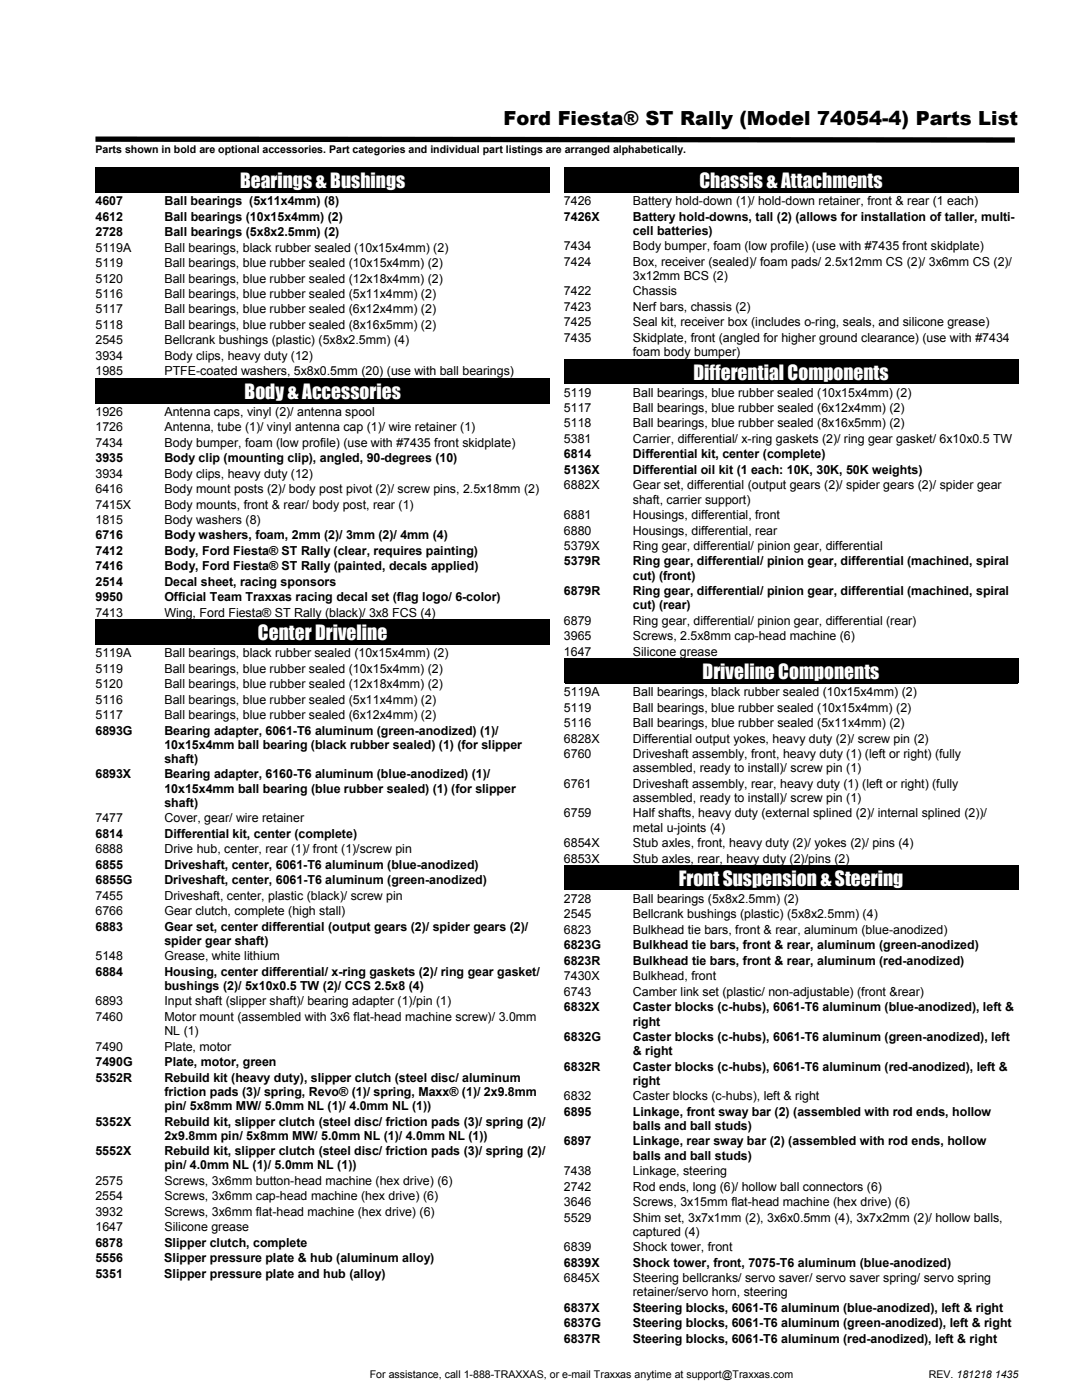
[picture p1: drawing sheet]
<svg xmlns="http://www.w3.org/2000/svg" width="216mm" height="279mm" viewBox="0 0 216 279" stroke-linecap="round" stroke-linejoin="round" font-family="sans-serif">
<defs><g id="words">
<text font-size="3.9" x="100.5" y="24.9">Ford Fiesta® ST Rally (Model 74054-4) Parts List</text>
<g font-size="3.9" fill="#fff">
<text x="47.9" y="37.6">Bearings &amp; Bushings</text>
<text x="139.6" y="37.6">Chassis &amp; Attachments</text>
<text x="138.4" y="75.8">Differential Components</text>
<text x="48.8" y="79.6">Body &amp; Accessories</text>
<text x="51.5" y="127.8">Center Driveline</text>
<text x="140.2" y="135.6">Driveline Components</text>
<text x="135.4" y="176.8">Front Suspension &amp; Steering</text>
</g>
<g font-size="2.5">
<text x="19" y="40.9">4607</text>
<text x="32.8" y="40.9">Ball bearings (5x11x4mm) (8)</text>
<text x="112.5" y="40.9">7426</text>
<text x="126.3" y="40.9">Battery hold-down (1)/ hold-down retainer, front &amp; rear (1 each)</text>
<text x="19" y="44">4612</text>
<text x="19" y="47.1">2728</text>
<text x="32.8" y="47.1">Ball bearings (5x8x2.5mm) (2)</text>
<text x="32.8" y="44">Ball bearings (10x15x4mm) (2)</text>
<text x="112.5" y="44">7426X</text>
<text x="126.3" y="46.9">cell batteries)</text>
<text x="126.3" y="44">Battery hold-downs, tall (2) (allows for installation of taller, multi-</text>
<text x="19" y="50.2">5119A</text>
<text x="19" y="53.3">5119</text>
<text x="32.8" y="50.2">Ball bearings, black rubber sealed (10x15x4mm) (2)</text>
<text x="32.8" y="53.3">Ball bearings, blue rubber sealed (10x15x4mm) (2)</text>
<text x="112.5" y="50">7434</text>
<text x="112.5" y="53">7424</text>
<text x="126.3" y="53">Box, receiver (sealed)/ foam pads/ 2.5x12mm CS (2)/ 3x6mm CS (2)/</text>
<text x="126.3" y="50">Body bumper, foam (low profile) (use with #7435 front skidplate)</text>
<text x="19" y="56.4">5120</text>
<text x="19" y="59.5">5116</text>
<text x="32.8" y="56.4">Ball bearings, blue rubber sealed (12x18x4mm) (2)</text>
<text x="32.8" y="59.5">Ball bearings, blue rubber sealed (5x11x4mm) (2)</text>
<text x="112.5" y="59">7422</text>
<text x="126.3" y="55.9">3x12mm BCS (2)</text>
<text x="126.3" y="59">Chassis</text>
<text x="19" y="62.5">5117</text>
<text x="19" y="65.6">5118</text>
<text x="32.8" y="62.5">Ball bearings, blue rubber sealed (6x12x4mm) (2)</text>
<text x="32.8" y="65.6">Ball bearings, blue rubber sealed (8x16x5mm) (2)</text>
<text x="112.5" y="62.1">7423</text>
<text x="112.5" y="65.2">7425</text>
<text x="126.3" y="65.2">Seal kit, receiver box (includes o-ring, seals, and silicone grease)</text>
<text x="126.3" y="62.1">Nerf bars, chassis (2)</text>
<text x="19" y="68.7">2545</text>
<text x="19" y="71.8">3934</text>
<text x="32.8" y="68.7">Bellcrank bushings (plastic) (5x8x2.5mm) (4)</text>
<text x="32.8" y="71.8">Body clips, heavy duty (12)</text>
<text x="112.5" y="68.2">7435</text>
<text x="126.3" y="71.1">foam body bumper)</text>
<text x="126.3" y="68.2">Skidplate, front (angled for higher ground clearance) (use with #7434</text>
<text x="19" y="74.9">1985</text>
<text x="32.8" y="74.9">PTFE-coated washers, 5x8x0.5mm (20) (use with ball bearings)</text>
<text x="19" y="83">1926</text>
<text x="32.8" y="83">Antenna caps, vinyl (2)/ antenna spool</text>
<text x="112.5" y="79.1">5119</text>
<text x="112.5" y="82.2">5117</text>
<text x="126.3" y="79.1">Ball bearings, blue rubber sealed (10x15x4mm) (2)</text>
<text x="126.3" y="82.2">Ball bearings, blue rubber sealed (6x12x4mm) (2)</text>
<text x="19" y="86">1726</text>
<text x="19" y="89.1">7434</text>
<text x="32.8" y="86">Antenna, tube (1)/ vinyl antenna cap (1)/ wire retainer (1)</text>
<text x="32.8" y="89.1">Body bumper, foam (low profile) (use with #7435 front skidplate)</text>
<text x="112.5" y="85.3">5118</text>
<text x="112.5" y="88.4">5381</text>
<text x="126.3" y="88.4">Carrier, differential/ x-ring gaskets (2)/ ring gear gasket/ 6x10x0.5 TW</text>
<text x="126.3" y="85.3">Ball bearings, blue rubber sealed (8x16x5mm) (2)</text>
<text x="19" y="92.2">3935</text>
<text x="19" y="95.3">3934</text>
<text x="32.8" y="92.2">Body clip (mounting clip), angled, 90-degrees (10)</text>
<text x="32.8" y="95.3">Body clips, heavy duty (12)</text>
<text x="112.5" y="91.5">6814</text>
<text x="112.5" y="94.6">5136X</text>
<text x="126.3" y="94.6">Differential oil kit (1 each: 10K, 30K, 50K weights)</text>
<text x="126.3" y="91.5">Differential kit, center (complete)</text>
<text x="19" y="98.4">6416</text>
<text x="19" y="101.5">7415X</text>
<text x="32.8" y="98.4">Body mount posts (2)/ body post pivot (2)/ screw pins, 2.5x18mm (2)</text>
<text x="32.8" y="101.5">Body mounts, front &amp; rear/ body post, rear (1)</text>
<text x="112.5" y="97.7">6882X</text>
<text x="126.3" y="100.5">shaft, carrier support)</text>
<text x="126.3" y="97.7">Gear set, differential (output gears (2)/ spider gears (2)/ spider gear</text>
<text x="19" y="104.6">1815</text>
<text x="19" y="107.7">6716</text>
<text x="32.8" y="107.7">Body washers, foam, 2mm (2)/ 3mm (2)/ 4mm (4)</text>
<text x="32.8" y="104.6">Body washers (8)</text>
<text x="112.5" y="103.6">6881</text>
<text x="112.5" y="106.7">6880</text>
<text x="126.3" y="103.6">Housings, differential, front</text>
<text x="126.3" y="106.7">Housings, differential, rear</text>
<text x="19" y="110.7">7412</text>
<text x="19" y="113.8">7416</text>
<text x="32.8" y="110.7">Body, Ford Fiesta® ST Rally (clear, requires painting)</text>
<text x="32.8" y="113.8">Body, Ford Fiesta® ST Rally (painted, decals applied)</text>
<text x="112.5" y="109.7">5379X</text>
<text x="112.5" y="112.8">5379R</text>
<text x="126.3" y="112.8">Ring gear, differential/ pinion gear, differential (machined, spiral</text>
<text x="126.3" y="109.7">Ring gear, differential/ pinion gear, differential</text>
<text x="19" y="116.9">2514</text>
<text x="19" y="120">9950</text>
<text x="32.8" y="120">Official Team Traxxas racing decal set (flag logo/ 6-color)</text>
<text x="32.8" y="116.9">Decal sheet, racing sponsors</text>
<text x="112.5" y="118.8">6879R</text>
<text x="126.3" y="118.8">Ring gear, differential/ pinion gear, differential (machined, spiral</text>
<text x="126.3" y="115.7">cut) (front)</text>
<text x="19" y="123.1">7413</text>
<text x="32.8" y="123.1">Wing, Ford Fiesta® ST Rally (black)/ 3x8 FCS (4)</text>
<text x="112.5" y="124.7">6879</text>
<text x="126.3" y="121.6">cut) (rear)</text>
<text x="126.3" y="124.7">Ring gear, differential/ pinion gear, differential (rear)</text>
<text x="19" y="131.1">5119A</text>
<text x="32.8" y="131.1">Ball bearings, black rubber sealed (10x15x4mm) (2)</text>
<text x="112.5" y="127.8">3965</text>
<text x="112.5" y="130.9">1647</text>
<text x="126.3" y="127.8">Screws, 2.5x8mm cap-head machine (6)</text>
<text x="126.3" y="130.9">Silicone grease</text>
<text x="19" y="134.2">5119</text>
<text x="19" y="137.3">5120</text>
<text x="32.8" y="134.2">Ball bearings, blue rubber sealed (10x15x4mm) (2)</text>
<text x="32.8" y="137.3">Ball bearings, blue rubber sealed (12x18x4mm) (2)</text>
<text x="19" y="140.4">5116</text>
<text x="19" y="143.5">5117</text>
<text x="32.8" y="140.4">Ball bearings, blue rubber sealed (5x11x4mm) (2)</text>
<text x="32.8" y="143.5">Ball bearings, blue rubber sealed (6x12x4mm) (2)</text>
<text x="112.5" y="138.9">5119A</text>
<text x="112.5" y="142">5119</text>
<text x="126.3" y="142">Ball bearings, blue rubber sealed (10x15x4mm) (2)</text>
<text x="126.3" y="138.9">Ball bearings, black rubber sealed (10x15x4mm) (2)</text>
<text x="19" y="146.6">6893G</text>
<text x="32.8" y="146.6">Bearing adapter, 6061-T6 aluminum (green-anodized) (1)/</text>
<text x="32.8" y="149.4">10x15x4mm ball bearing (black rubber sealed) (1) (for slipper</text>
<text x="112.5" y="145.1">5116</text>
<text x="112.5" y="148.2">6828X</text>
<text x="126.3" y="145.1">Ball bearings, blue rubber sealed (5x11x4mm) (2)</text>
<text x="126.3" y="148.2">Differential output yokes, heavy duty (2)/ screw pin (2)</text>
<text x="19" y="155.4">6893X</text>
<text x="32.8" y="155.4">Bearing adapter, 6160-T6 aluminum (blue-anodized) (1)/</text>
<text x="32.8" y="152.3">shaft)</text>
<text x="112.5" y="151.3">6760</text>
<text x="126.3" y="154.1">assembled, ready to install)/ screw pin (1)</text>
<text x="126.3" y="151.3">Driveshaft assembly, front, heavy duty (1) (left or right) (fully</text>
<text x="32.8" y="158.2">10x15x4mm ball bearing (blue rubber sealed) (1) (for slipper</text>
<text x="32.8" y="161">shaft)</text>
<text x="112.5" y="157.2">6761</text>
<text x="126.3" y="160">assembled, ready to install)/ screw pin (1)</text>
<text x="126.3" y="157.2">Driveshaft assembly, rear, heavy duty (1) (left or right) (fully</text>
<text x="19" y="164.1">7477</text>
<text x="19" y="167.2">6814</text>
<text x="32.8" y="164.1">Cover, gear/ wire retainer</text>
<text x="32.8" y="167.2">Differential kit, center (complete)</text>
<text x="112.5" y="163.1">6759</text>
<text x="126.3" y="163.1">Half shafts, heavy duty (external splined (2)/ internal splined (2))/</text>
<text x="126.3" y="166">metal u-joints (4)</text>
<text x="19" y="170.3">6888</text>
<text x="19" y="173.4">6855</text>
<text x="32.8" y="173.4">Driveshaft, center, 6061-T6 aluminum (blue-anodized)</text>
<text x="32.8" y="170.3">Drive hub, center, rear (1)/ front (1)/screw pin</text>
<text x="112.5" y="169.1">6854X</text>
<text x="112.5" y="172.1">6853X</text>
<text x="126.3" y="172.1">Stub axles, rear, heavy duty (2)/pins (2)</text>
<text x="126.3" y="169.1">Stub axles, front, heavy duty (2)/ yokes (2)/ pins (4)</text>
<text x="19" y="176.5">6855G</text>
<text x="19" y="179.6">7455</text>
<text x="32.8" y="176.5">Driveshaft, center, 6061-T6 aluminum (green-anodized)</text>
<text x="32.8" y="179.6">Driveshaft, center, plastic (black)/ screw pin</text>
<text x="19" y="182.6">6766</text>
<text x="19" y="185.7">6883</text>
<text x="32.8" y="185.7">Gear set, center differential (output gears (2)/ spider gears (2)/</text>
<text x="32.8" y="182.6">Gear clutch, complete (high stall)</text>
<text x="112.5" y="180.2">2728</text>
<text x="112.5" y="183.3">2545</text>
<text x="126.3" y="183.3">Bellcrank bushings (plastic) (5x8x2.5mm) (4)</text>
<text x="126.3" y="180.2">Ball bearings (5x8x2.5mm) (2)</text>
<text x="19" y="191.6">5148</text>
<text x="32.8" y="188.6">spider gear shaft)</text>
<text x="32.8" y="191.6">Grease, white lithium</text>
<text x="112.5" y="186.4">6823</text>
<text x="112.5" y="189.5">6823G</text>
<text x="126.3" y="189.5">Bulkhead tie bars, front &amp; rear, aluminum (green-anodized)</text>
<text x="126.3" y="186.4">Bulkhead tie bars, front &amp; rear, aluminum (blue-anodized)</text>
<text x="19" y="194.7">6884</text>
<text x="32.8" y="194.7">Housing, center differential/ x-ring gaskets (2)/ ring gear gasket/</text>
<text x="32.8" y="197.6">bushings (2)/ 5x10x0.5 TW (2)/ CCS 2.5x8 (4)</text>
<text x="112.5" y="192.6">6823R</text>
<text x="112.5" y="195.6">7430X</text>
<text x="126.3" y="192.6">Bulkhead tie bars, front &amp; rear, aluminum (red-anodized)</text>
<text x="126.3" y="195.6">Bulkhead, front</text>
<text x="19" y="200.7">6893</text>
<text x="19" y="203.7">7460</text>
<text x="32.8" y="203.7">Motor mount (assembled with 3x6 flat-head machine screw)/ 3.0mm</text>
<text x="32.8" y="200.7">Input shaft (slipper shaft)/ bearing adapter (1)/pin (1)</text>
<text x="112.5" y="198.7">6743</text>
<text x="112.5" y="201.8">6832X</text>
<text x="126.3" y="201.8">Caster blocks (c-hubs), 6061-T6 aluminum (blue-anodized), left &amp;</text>
<text x="126.3" y="198.7">Camber link set (plastic/ non-adjustable) (front &amp;rear)</text>
<text x="19" y="209.7">7490</text>
<text x="32.8" y="206.6">NL (1)</text>
<text x="32.8" y="209.7">Plate, motor</text>
<text x="112.5" y="207.8">6832G</text>
<text x="126.3" y="207.8">Caster blocks (c-hubs), 6061-T6 aluminum (green-anodized), left</text>
<text x="126.3" y="204.7">right</text>
<text x="19" y="212.8">7490G</text>
<text x="19" y="215.9">5352R</text>
<text x="32.8" y="212.8">Plate, motor, green</text>
<text x="32.8" y="215.9">Rebuild kit (heavy duty), slipper clutch (steel disc/ aluminum</text>
<text x="112.5" y="213.7">6832R</text>
<text x="126.3" y="213.7">Caster blocks (c-hubs), 6061-T6 aluminum (red-anodized), left &amp;</text>
<text x="126.3" y="210.6">&amp; right</text>
<text x="32.8" y="218.7">friction pads (3)/ spring, Revo® (1)/ spring, Maxx® (1)/ 2x9.8mm</text>
<text x="32.8" y="221.5">pin/ 5x8mm MW/ 5.0mm NL (1)/ 4.0mm NL (1))</text>
<text x="112.5" y="219.6">6832</text>
<text x="126.3" y="216.5">right</text>
<text x="126.3" y="219.6">Caster blocks (c-hubs), left &amp; right</text>
<text x="19" y="224.6">5352X</text>
<text x="32.8" y="227.5">2x9.8mm pin/ 5x8mm MW/ 5.0mm NL (1)/ 4.0mm NL (1))</text>
<text x="32.8" y="224.6">Rebuild kit, slipper clutch (steel disc/ friction pads (3)/ spring (2)/</text>
<text x="112.5" y="222.7">6895</text>
<text x="126.3" y="222.7">Linkage, front sway bar (2) (assembled with rod ends, hollow</text>
<text x="126.3" y="225.5">balls and ball studs)</text>
<text x="19" y="230.5">5552X</text>
<text x="32.8" y="233.4">pin/ 4.0mm NL (1)/ 5.0mm NL (1))</text>
<text x="32.8" y="230.5">Rebuild kit, slipper clutch (steel disc/ friction pads (3)/ spring (2)/</text>
<text x="112.5" y="228.6">6897</text>
<text x="126.3" y="228.6">Linkage, rear sway bar (2) (assembled with rod ends, hollow</text>
<text x="126.3" y="231.5">balls and ball studs)</text>
<text x="19" y="236.5">2575</text>
<text x="19" y="239.6">2554</text>
<text x="32.8" y="239.6">Screws, 3x6mm cap-head machine (hex drive) (6)</text>
<text x="32.8" y="236.5">Screws, 3x6mm button-head machine (hex drive) (6)</text>
<text x="112.5" y="234.5">7438</text>
<text x="112.5" y="237.6">2742</text>
<text x="126.3" y="234.5">Linkage, steering</text>
<text x="126.3" y="237.6">Rod ends, long (6)/ hollow ball connectors (6)</text>
<text x="19" y="242.6">3932</text>
<text x="19" y="245.7">1647</text>
<text x="32.8" y="242.6">Screws, 3x6mm flat-head machine (hex drive) (6)</text>
<text x="32.8" y="245.7">Silicone grease</text>
<text x="112.5" y="240.7">3646</text>
<text x="112.5" y="243.8">5529</text>
<text x="126.3" y="243.8">Shim set, 3x7x1mm (2), 3x6x0.5mm (4), 3x7x2mm (2)/ hollow balls,</text>
<text x="126.3" y="240.7">Screws, 3x15mm flat-head machine (hex drive) (6)</text>
<text x="19" y="248.8">6878</text>
<text x="19" y="251.9">5556</text>
<text x="32.8" y="251.9">Slipper pressure plate &amp; hub (aluminum alloy)</text>
<text x="32.8" y="248.8">Slipper clutch, complete</text>
<text x="112.5" y="249.7">6839</text>
<text x="126.3" y="246.6">captured (4)</text>
<text x="126.3" y="249.7">Shock tower, front</text>
<text x="19" y="255">5351</text>
<text x="32.8" y="255">Slipper pressure plate and hub (alloy)</text>
<text x="112.5" y="252.8">6839X</text>
<text x="112.5" y="255.9">6845X</text>
<text x="126.3" y="252.8">Shock tower, front, 7075-T6 aluminum (blue-anodized)</text>
<text x="126.3" y="255.9">Steering bellcranks/ servo saver/ servo saver spring/ servo spring</text>
<text x="112.5" y="261.8">6837X</text>
<text x="126.3" y="261.8">Steering blocks, 6061-T6 aluminum (blue-anodized), left &amp; right</text>
<text x="126.3" y="258.7">retainer/servo horn, steering</text>
<text x="112.5" y="264.9">6837G</text>
<text x="112.5" y="268">6837R</text>
<text x="126.3" y="264.9">Steering blocks, 6061-T6 aluminum (green-anodized), left &amp; right</text>
<text x="126.3" y="268">Steering blocks, 6061-T6 aluminum (red-anodized), left &amp; right</text>
</g>
<g font-size="2.1">
<text x="19" y="30.5">Parts shown in bold are optional accessories. Part categories and individual part listings are arranged alphabetically.</text>
<text x="73.8" y="275.1">For assistance, call 1-888-TRAXXAS, or e-mail Traxxas anytime at support@Traxxas.com</text>
<text x="185.3" y="275.1">REV. 181218 1435</text>
</g>
</g></defs>
<path d="M19 27.8l183.5 .1" fill="none" stroke="#000" stroke-width="1.1" stroke-linecap="butt"/>
<g fill="#000">
<path d="M19 33.4h90.7v5h-90.7zM19.3 33.7h90.2v4.7h-90.2zM112.5 33.4h90.7v5h-90.7zM112.8 33.7h90.1v4.7h-90.1zM112.5 71.6h90.7v5h-90.7zM112.8 71.9h90.1v4.7h-90.1zM19 75.4h90.7v5h-90.7zM19.3 75.7h90.2v4.7h-90.2zM19 123.6h90.7v5h-90.7zM19.3 123.9h90.2v4.7h-90.2zM112.5 131.4h90.7v5h-90.7zM112.8 131.7h90.1v4.7h-90.1z"/>
<path d="M112.5 172.7h90.7v5h-90.7zM112.8 173h90.1v4.7h-90.1z"/>
</g>
<path d="M19 33.6h90.7M112.5 33.6h90.7M19 75.6h90.7M112.5 71.8h90.7M19 123.8h90.7M112.5 131.6h90.7M112.5 172.8h90.7" fill="none" stroke="#000" stroke-width=".25"/>
<use href="#words"/>
</svg>
